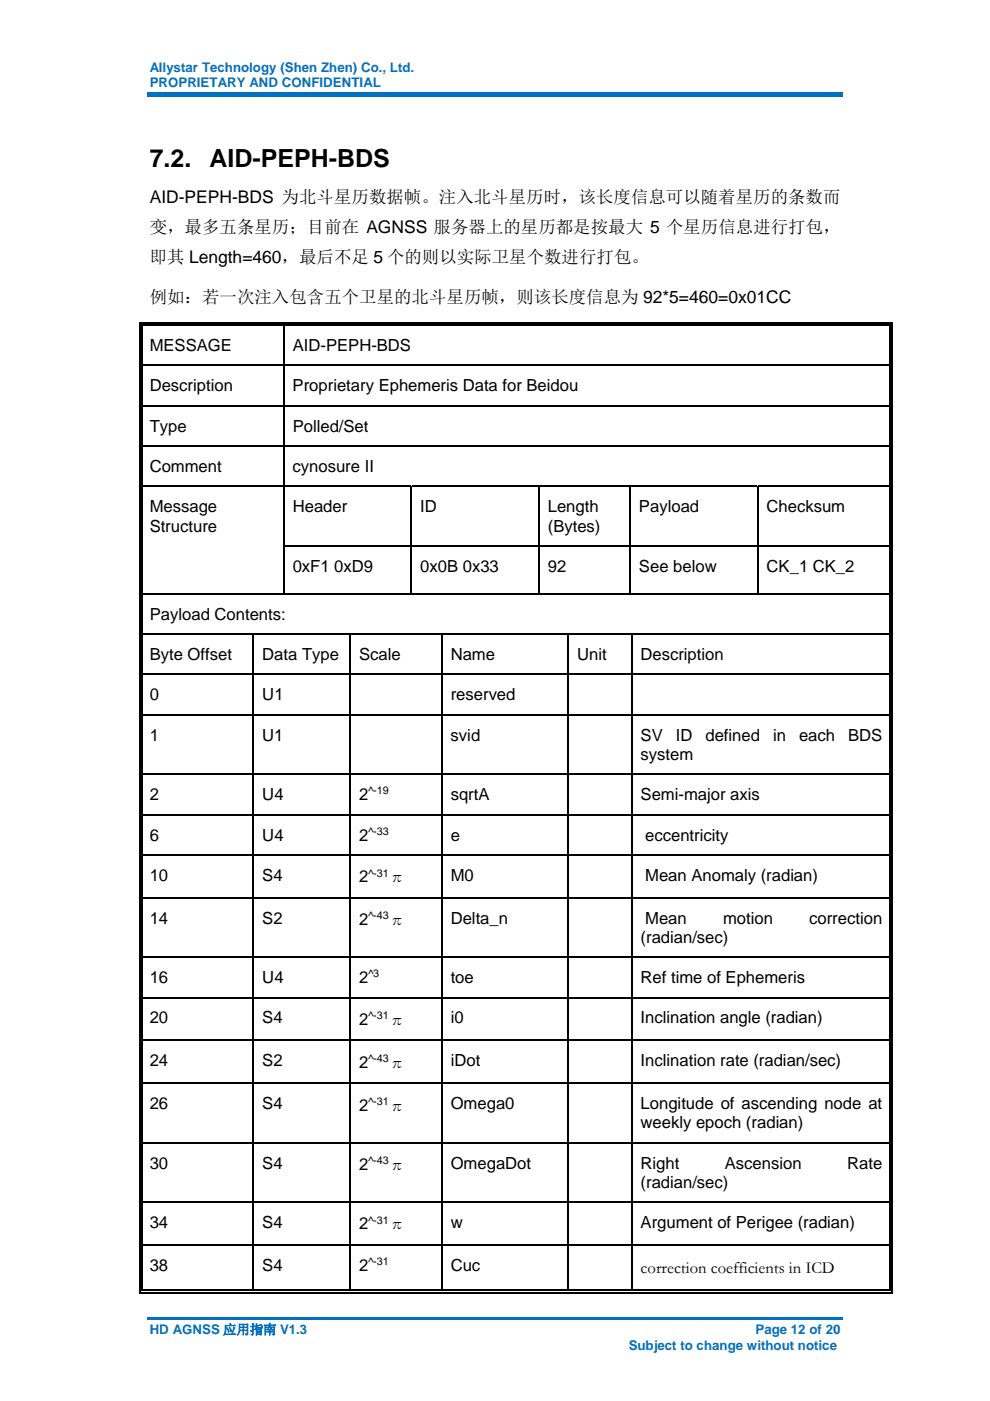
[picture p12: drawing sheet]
<svg xmlns="http://www.w3.org/2000/svg" width="210mm" height="297mm" viewBox="0 0 210 297" stroke-linecap="round" stroke-linejoin="round" font-family="sans-serif">
<defs><g id="words">
<g font-size="5.3">
<text x="31.7" y="35.3">7.2.</text>
<text x="44.5" y="35.3">AID-PEPH-BDS</text>
</g>
<g font-size="3.7">
<text x="31.7" y="43.1">AID-PEPH-BDS 为北斗星历数据帧。注入北斗星历时，该长度信息可以随着星历的条数而</text>
<text x="31.7" y="49.5">变，最多五条星历；目前在 AGNSS 服务器上的星历都是按最大 5 个星历信息进行打包，</text>
<text x="31.8" y="55.8">即其 Length=460，最后不足 5 个的则以实际卫星个数进行打包。</text>
<text x="31.8" y="64.3">例如：若一次注入包含五个卫星的北斗星历帧，则该长度信息为 92*5=460=0x01CC</text>
</g>
<g font-size="3.5">
<text x="31.7" y="74.4">MESSAGE</text>
<text x="62.1" y="74.4">AID-PEPH-BDS</text>
<text x="31.7" y="83">Description</text>
<text x="62.1" y="83">Proprietary Ephemeris Data for Beidou</text>
<text x="31.7" y="91.5">Type</text>
<text x="62.1" y="91.5">Polled/Set</text>
<text x="31.7" y="100.1">Comment</text>
<text x="62.1" y="100.1">cynosure II</text>
<text x="31.7" y="108.6">Message</text>
<text x="31.7" y="112.7">Structure</text>
<text x="62.1" y="108.6">Header</text>
<text x="89.1" y="108.6">ID</text>
<text x="116.2" y="108.6">Length</text>
<text x="116.2" y="112.7">(Bytes)</text>
<text x="135.5" y="108.6">Payload</text>
<text x="162.6" y="108.6">Checksum</text>
<text x="62.1" y="121.3">0xF1 0xD9</text>
<text x="89.1" y="121.3">0x0B 0x33</text>
<text x="116.2" y="121.3">92</text>
<text x="135.5" y="121.3">See below</text>
<text x="162.6" y="121.3">CK_1 CK_2</text>
<text x="31.7" y="131.4">Payload Contents:</text>
<text x="31.7" y="139.9">Byte Offset</text>
<text x="55.6" y="139.9">Data Type</text>
<text x="76.2" y="139.9">Scale</text>
<text x="95.6" y="139.9">Name</text>
<text x="122.4" y="139.9">Unit</text>
<text x="135.8" y="139.9">Description</text>
<text x="31.7" y="148.5">0</text>
<text x="55.6" y="148.5">U1</text>
<text x="95.6" y="148.5">reserved</text>
<text x="31.7" y="157.1">1</text>
<text x="55.6" y="157.1">U1</text>
<text x="95.6" y="157.1">svid</text>
<text x="135.9" y="157.1">SV</text>
<text x="135.9" y="161.1">system</text>
<text x="143.3" y="157.1">ID</text>
<text x="149.6" y="157.1">defined</text>
<text x="164" y="157.1">in</text>
<text x="169.5" y="157.1">each</text>
<text x="179.9" y="157.1">BDS</text>
<text x="31.7" y="169.7">2</text>
<text x="55.6" y="169.7">U4</text>
<text x="76.2" y="169.7">2</text>
<text x="95.6" y="169.7">sqrtA</text>
<text x="135.9" y="169.7">Semi-major axis</text>
<text x="31.7" y="178.2">6</text>
<text x="55.6" y="178.2">U4</text>
<text x="76.2" y="178.2">2</text>
<text x="95.6" y="178.2">e</text>
<text x="136.8" y="178.2">eccentricity</text>
<text x="31.7" y="186.8">10</text>
<text x="55.6" y="186.8">S4</text>
<text x="76.2" y="187.1">2</text>
<text x="82.5" y="187.1">π</text>
<text x="95.6" y="186.8">M0</text>
<text x="136.8" y="186.8">Mean Anomaly (radian)</text>
<text x="31.7" y="195.8">14</text>
<text x="55.6" y="195.8">S2</text>
<text x="76.2" y="196.1">2</text>
<text x="82.5" y="196.1">π</text>
<text x="95.6" y="195.8">Delta_n</text>
<text x="136.8" y="195.8">Mean</text>
<text x="153.4" y="195.8">motion</text>
<text x="171.6" y="195.8">correction</text>
<text x="135.9" y="199.9">(radian/sec)</text>
<text x="31.7" y="208.4">16</text>
<text x="55.6" y="208.4">U4</text>
<text x="76.2" y="208.4">2</text>
<text x="95.6" y="208.4">toe</text>
<text x="135.9" y="208.4">Ref time of Ephemeris</text>
<text x="31.7" y="217">20</text>
<text x="55.6" y="217">S4</text>
<text x="76.2" y="217.3">2</text>
<text x="82.5" y="217.3">π</text>
<text x="95.6" y="217">i0</text>
<text x="135.9" y="217">Inclination angle (radian)</text>
<text x="31.7" y="226.1">24</text>
<text x="55.6" y="226.1">S2</text>
<text x="76.2" y="226.4">2</text>
<text x="82.5" y="226.4">π</text>
<text x="95.6" y="226.1">iDot</text>
<text x="135.9" y="226.1">Inclination rate (radian/sec)</text>
<text x="31.7" y="235.2">26</text>
<text x="55.6" y="235.2">S4</text>
<text x="76.2" y="235.5">2</text>
<text x="82.5" y="235.5">π</text>
<text x="95.6" y="235.2">Omega0</text>
<text x="135.9" y="235.2">Longitude of ascending node at</text>
<text x="135.9" y="239.2">weekly epoch (radian)</text>
<text x="31.7" y="247.8">30</text>
<text x="55.6" y="247.8">S4</text>
<text x="76.2" y="248.1">2</text>
<text x="82.5" y="248.1">π</text>
<text x="95.6" y="247.8">OmegaDot</text>
<text x="135.9" y="247.8">Right</text>
<text x="135.9" y="251.8">(radian/sec)</text>
<text x="153.7" y="247.8">Ascension</text>
<text x="179.7" y="247.8">Rate</text>
<text x="31.7" y="260.4">34</text>
<text x="55.6" y="260.4">S4</text>
<text x="76.2" y="260.7">2</text>
<text x="82.5" y="260.7">π</text>
<text x="95.6" y="260.4">w</text>
<text x="135.9" y="260.4">Argument of Perigee (radian)</text>
<text x="31.7" y="269.5">38</text>
<text x="55.6" y="269.5">S4</text>
<text x="76.2" y="269.5">2</text>
<text x="95.6" y="269.5">Cuc</text>
<text x="135.9" y="269.8">correction coefficients in ICD</text>
</g>
<g font-size="2.8" fill="#0070c0">
<text x="31.7" y="15.3">Allystar Technology (Shen Zhen) Co., Ltd.</text>
<text x="31.7" y="18.5">PROPRIETARY AND CONFIDENTIAL</text>
<text x="31.7" y="282.9">HD AGNSS 应用指南 V1.3</text>
<text x="133.3" y="286.3">Subject to change without notice</text>
<text x="160.2" y="282.9">Page 12 of 20</text>
</g>
<g font-size="2.3">
<text x="78.1" y="168.4">^-19</text>
<text x="78.1" y="177">^-33</text>
<text x="78.1" y="185.8">^-31</text>
<text x="78.1" y="194.9">^-43</text>
<text x="78.1" y="207.2">^3</text>
<text x="78.1" y="216.1">^-31</text>
<text x="78.1" y="225.1">^-43</text>
<text x="78.1" y="234.2">^-31</text>
<text x="78.1" y="246.8">^-43</text>
<text x="78.1" y="259.4">^-31</text>
<text x="78.1" y="268.2">^-31</text>
</g>
</g></defs>
<g fill="#0070c0">
<path d="M31.2 19.5h147.6v1.1h-147.6z"/>
<path d="M31.2 279.2h147.6v.5h-147.6z"/>
</g>
<g fill="#000">
<path d="M29.5 68.3h.2v.8h-.2zM29.5 68.3h.7v.2h-.7zM29.5 77.3h.2v.3h-.2zM30 68.8h.2v.3h-.2zM30 68.8h.2v.2h-.2zM30 77.3h.2v.3h-.2zM60 69l.3 .1zM60 68.3h.8v.2h-.8zM60 68.8h.8v.2h-.8zM60 77.3h.3v.3h-.3zM188.7 68.3h.7v.2h-.7zM188.7 68.8h.2v.3h-.2z"/>
<path d="M188.7 68.8h.2v.2h-.2zM188.7 77.3h.2v.3h-.2zM189.2 68.3h.2v.8h-.2zM189.2 77.3h.2v.3h-.2zM29.5 85.9h.2v.3h-.2zM29.5 94.4h.2v.3h-.2zM30 85.9h.2v.3h-.2zM30 94.4h.2v.3h-.2zM60 85.9h.3v.3h-.3zM60 94.4h.3v.3h-.3zM188.7 85.9h.2v.3h-.2zM188.7 94.4h.2v.3h-.2z"/>
<path d="M189.2 85.9h.2v.3h-.2zM189.2 94.4h.2v.3h-.2zM29.5 103h.2v.3h-.2zM29.5 115.6h.2v.3h-.2zM30 103h.2v.3h-.2zM30 115.6h.2v.3h-.2zM60 103h.3v.3h-.3zM60 115.6h.3v.3h-.3zM87.1 103h.3v.3h-.3zM87.1 115.6h.3v.3h-.3zM114.2 103h.2v.3h-.2zM114.2 115.6h.2v.3h-.2z"/>
<path d="M133.5 103h.3v.3h-.3zM133.5 115.6h.3v.3h-.3zM160.5 103h.3v.3h-.3zM160.5 115.6h.3v.3h-.3zM188.7 103h.2v.3h-.2zM188.7 115.6h.2v.3h-.2zM189.2 103h.2v.3h-.2zM189.2 115.6h.2v.3h-.2zM29.5 125.8h.2v.2h-.2zM29.5 134.3h.2v.3h-.2zM30 125.8h.2v.2h-.2zM30 134.3h.2v.3h-.2z"/>
<path d="M53.6 134.3h.2v.3h-.2zM74.1 134.3h.3v.3h-.3zM93.6 134.3h.2v.3h-.2zM120.4 134.3h.2v.3h-.2zM133.8 134.3h.3v.3h-.3zM188.7 125.8h.2v.2h-.2zM188.7 134.3h.2v.3h-.2zM189.2 125.8h.2v.2h-.2zM189.2 134.3h.2v.3h-.2zM29.5 142.9h.2v.2h-.2zM29.5 151.4h.2v.3h-.2zM30 142.9h.2v.2h-.2z"/>
<path d="M30 151.4h.2v.3h-.2zM53.6 142.9h.2v.2h-.2zM53.6 151.4h.2v.3h-.2zM74.1 142.9h.3v.2h-.3zM74.1 151.4h.3v.3h-.3zM93.6 142.9h.2v.2h-.2zM93.6 151.4h.2v.3h-.2zM120.4 142.9h.2v.2h-.2zM120.4 151.4h.2v.3h-.2zM133.8 142.9h.3v.2h-.3zM133.8 151.4h.3v.3h-.3zM188.7 142.9h.2v.2h-.2z"/>
<path d="M188.7 151.4h.2v.3h-.2zM189.2 142.9h.2v.2h-.2zM189.2 151.4h.2v.3h-.2zM29.5 164h.2v.3h-.2zM29.5 172.6h.2v.2h-.2zM30 164h.2v.3h-.2zM30 172.6h.2v.2h-.2zM53.6 164h.2v.3h-.2zM53.6 172.6h.2v.2h-.2zM74.1 164h.3v.3h-.3zM74.1 172.6h.3v.2h-.3zM93.6 164h.2v.3h-.2z"/>
<path d="M93.6 172.6h.2v.2h-.2zM120.4 164h.2v.3h-.2zM120.4 172.6h.2v.2h-.2zM133.8 164h.3v.3h-.3zM133.8 172.6h.3v.2h-.3zM188.7 164h.2v.3h-.2zM188.7 172.6h.2v.2h-.2zM189.2 164h.2v.3h-.2zM189.2 172.6h.2v.2h-.2zM29.5 181.1h.2v.3h-.2zM29.5 190.2h.2v.3h-.2zM30 181.1h.2v.3h-.2z"/>
<path d="M30 190.2h.2v.3h-.2zM53.6 181.1h.2v.3h-.2zM53.6 190.2h.2v.3h-.2zM74.1 181.1h.3v.3h-.3zM74.1 190.2h.3v.3h-.3zM93.6 181.1h.2v.3h-.2zM93.6 190.2h.2v.3h-.2zM120.4 181.1h.2v.3h-.2zM120.4 190.2h.2v.3h-.2zM133.8 181.1h.3v.3h-.3zM133.8 190.2h.3v.3h-.3zM188.7 181.1h.2v.3h-.2z"/>
<path d="M188.7 190.2h.2v.3h-.2zM189.2 181.1h.2v.3h-.2zM189.2 190.2h.2v.3h-.2zM29.5 202.8h.2v.3h-.2zM29.5 211.4h.2v.2h-.2zM30 202.8h.2v.3h-.2zM30 211.4h.2v.2h-.2zM53.6 202.8h.2v.3h-.2zM53.6 211.4h.2v.2h-.2zM74.1 202.8h.3v.3h-.3zM74.1 211.4h.3v.2h-.3zM93.6 202.8h.2v.3h-.2z"/>
<path d="M93.6 211.4h.2v.2h-.2zM120.4 202.8h.2v.3h-.2zM120.4 211.4h.2v.2h-.2zM133.8 202.8h.3v.3h-.3zM133.8 211.4h.3v.2h-.3zM188.7 202.8h.2v.3h-.2zM188.7 211.4h.2v.2h-.2zM189.2 202.8h.2v.3h-.2zM189.2 211.4h.2v.2h-.2zM29.5 220.5h.2v.2h-.2zM29.5 229.5h.2v.3h-.2zM30 220.5h.2v.2h-.2z"/>
<path d="M30 229.5h.2v.3h-.2zM53.6 220.5h.2v.2h-.2zM53.6 229.5h.2v.3h-.2zM74.1 220.5h.3v.2h-.3zM74.1 229.5h.3v.3h-.3zM93.6 220.5h.2v.2h-.2zM93.6 229.5h.2v.3h-.2zM120.4 220.5h.2v.2h-.2zM120.4 229.5h.2v.3h-.2zM133.8 220.5h.3v.2h-.3zM133.8 229.5h.3v.3h-.3zM188.7 220.5h.2v.2h-.2z"/>
<path d="M188.7 229.5h.2v.3h-.2zM189.2 220.5h.2v.2h-.2zM189.2 229.5h.2v.3h-.2zM29.5 242.1h.2v.3h-.2zM29.5 254.7h.2v.3h-.2zM30 242.1h.2v.3h-.2zM30 254.7h.2v.3h-.2zM53.6 242.1h.2v.3h-.2zM53.6 254.7h.2v.3h-.2zM74.1 242.1h.3v.3h-.3zM74.1 254.7h.3v.3h-.3zM93.6 242.1h.2v.3h-.2z"/>
<path d="M93.6 254.7h.2v.3h-.2zM120.4 242.1h.2v.3h-.2zM120.4 254.7h.2v.3h-.2zM133.8 242.1h.3v.3h-.3zM133.8 254.7h.3v.3h-.3zM188.7 242.1h.2v.3h-.2zM188.7 254.7h.2v.3h-.2zM189.2 242.1h.2v.3h-.2zM189.2 254.7h.2v.3h-.2zM29.5 263.8h.2v.3h-.2zM29.5 274h.7v.2h-.7zM30 263.8h.2v.3h-.2z"/>
<path d="M30 273.5h.2v.2h-.2zM53.6 263.8h.2v.3h-.2zM53.6 273.5h.8v.2h-.8zM74.1 263.8h.3v.3h-.3zM74.1 273.5h.8v.2h-.8zM93.6 263.8h.2v.3h-.2zM93.6 273.5h.7v.2h-.7zM120.4 263.8h.2v.3h-.2zM120.4 273.5h.8v.2h-.8zM133.8 263.8h.3v.3h-.3zM133.8 273.5h.8v.2h-.8zM188.7 263.8h.2v.3h-.2z"/>
<path d="M188.7 274h.7v.2h-.7zM188.7 273.5h.2v.2h-.2zM189.2 263.8h.2v.3h-.2zM189.2 273.5h.2v.7h-.2z"/>
</g>
<g fill="none" stroke="#000" stroke-width=".25">
<path d="M29.6 69.1v8.2M29.6 77.6v8.3M30.1 69.1v8.2M30.1 77.6v8.3M30.2 68.4h29.8M30.2 68.9h29.8M30.2 77.5h29.8M60.2 69.1v8.2M60.2 77.6v8.3M60.3 77.5h128.4M60.8 68.4h127.9M60.8 68.9h127.9"/>
<path d="M188.8 69.1v8.2M188.8 77.6v8.3M189.3 69.1v8.2M189.3 77.6v8.3M29.6 86.2v8.2M29.6 94.7v8.3M30.1 86.2v8.2M30.1 94.7v8.3M30.2 86h29.8M30.2 94.6h29.8M60.2 86.2v8.2M60.2 94.7v8.3"/>
<path d="M60.3 86h128.4M60.3 94.6h128.4M188.8 86.2v8.2M188.8 94.7v8.3M189.3 86.2v8.2M189.3 94.7v8.3M29.6 103.3v12.3M29.6 115.9v9.9M30.1 103.3v12.3M30.1 115.9v9.9M30.2 103.1h29.8M60.2 103.3v12.3"/>
<path d="M60.2 115.9v9.9M60.3 103.1h26.8M60.3 115.7h26.8M87.2 103.3v12.3M87.2 115.9v9.9M87.4 103.1h26.8M87.4 115.7h26.8M114.3 103.3v12.3M114.3 115.9v9.9M114.4 103.1h19.1M114.4 115.7h19.1M133.6 103.3v12.3"/>
<path d="M133.6 115.9v9.9M133.8 103.1h26.7M133.8 115.7h26.7M160.7 103.3v12.3M160.7 115.9v9.9M160.8 103.1h27.9M160.8 115.7h27.9M188.8 103.3v12.3M188.8 115.9v9.9M189.3 103.3v12.3M189.3 115.9v9.9M29.6 126v8.3"/>
<path d="M29.6 134.6v8.3M30.1 126v8.3M30.1 134.6v8.3M30.2 125.9h158.5M30.2 134.4h23.4M53.7 134.6v8.3M53.8 134.4h20.3M74.3 134.6v8.3M74.4 134.4h19.2M93.7 134.6v8.3M93.8 134.4h26.6M120.5 134.6v8.3"/>
<path d="M120.6 134.4h13.2M134 134.6v8.3M134.1 134.4h54.6M188.8 126v8.3M188.8 134.6v8.3M189.3 126v8.3M189.3 134.6v8.3M29.6 143.1v8.3M29.6 151.7v12.3M30.1 143.1v8.3M30.1 151.7v12.3M30.2 143h23.4"/>
<path d="M30.2 151.5h23.4M53.7 143.1v8.3M53.7 151.7v12.3M53.8 143h20.3M53.8 151.5h20.3M74.3 143.1v8.3M74.3 151.7v12.3M74.4 143h19.2M74.4 151.5h19.2M93.7 143.1v8.3M93.7 151.7v12.3M93.8 143h26.6"/>
<path d="M93.8 151.5h26.6M120.5 143.1v8.3M120.5 151.7v12.3M120.6 143h13.2M120.6 151.5h13.2M134 143.1v8.3M134 151.7v12.3M134.1 143h54.6M134.1 151.5h54.6M188.8 143.1v8.3M188.8 151.7v12.3M189.3 143.1v8.3"/>
<path d="M189.3 151.7v12.3M29.6 164.3v8.3M29.6 172.8v8.3M30.1 164.3v8.3M30.1 172.8v8.3M30.2 164.1h23.4M30.2 172.7h23.4M53.7 164.3v8.3M53.7 172.8v8.3M53.8 164.1h20.3M53.8 172.7h20.3M74.3 164.3v8.3"/>
<path d="M74.3 172.8v8.3M74.4 164.1h19.2M74.4 172.7h19.2M93.7 164.3v8.3M93.7 172.8v8.3M93.8 164.1h26.6M93.8 172.7h26.6M120.5 164.3v8.3M120.5 172.8v8.3M120.6 164.1h13.2M120.6 172.7h13.2M134 164.3v8.3"/>
<path d="M134 172.8v8.3M134.1 164.1h54.6M134.1 172.7h54.6M188.8 164.3v8.3M188.8 172.8v8.3M189.3 164.3v8.3M189.3 172.8v8.3M29.6 181.4v8.8M29.6 190.5v12.3M30.1 181.4v8.8M30.1 190.5v12.3M30.2 181.3h23.4"/>
<path d="M30.2 190.3h23.4M53.7 181.4v8.8M53.7 190.5v12.3M53.8 181.3h20.3M53.8 190.3h20.3M74.3 181.4v8.8M74.3 190.5v12.3M74.4 181.3h19.2M74.4 190.3h19.2M93.7 181.4v8.8M93.7 190.5v12.3M93.8 181.3h26.6"/>
<path d="M93.8 190.3h26.6M120.5 181.4v8.8M120.5 190.5v12.3M120.6 181.3h13.2M120.6 190.3h13.2M134 181.4v8.8M134 190.5v12.3M134.1 181.3h54.6M134.1 190.3h54.6M188.8 181.4v8.8M188.8 190.5v12.3M189.3 181.4v8.8"/>
<path d="M189.3 190.5v12.3M29.6 203.1v8.3M29.6 211.6v8.9M30.1 203.1v8.3M30.1 211.6v8.9M30.2 202.9h23.4M30.2 211.5h23.4M53.7 203.1v8.3M53.7 211.6v8.9M53.8 202.9h20.3M53.8 211.5h20.3M74.3 203.1v8.3"/>
<path d="M74.3 211.6v8.9M74.4 202.9h19.2M74.4 211.5h19.2M93.7 203.1v8.3M93.7 211.6v8.9M93.8 202.9h26.6M93.8 211.5h26.6M120.5 203.1v8.3M120.5 211.6v8.9M120.6 202.9h13.2M120.6 211.5h13.2M134 203.1v8.3"/>
<path d="M134 211.6v8.9M134.1 202.9h54.6M134.1 211.5h54.6M188.8 203.1v8.3M188.8 211.6v8.9M189.3 203.1v8.3M189.3 211.6v8.9M29.6 220.7v8.8M29.6 229.8v12.3M30.1 220.7v8.8M30.1 229.8v12.3M30.2 220.6h23.4"/>
<path d="M30.2 229.6h23.4M53.7 220.7v8.8M53.7 229.8v12.3M53.8 220.6h20.3M53.8 229.6h20.3M74.3 220.7v8.8M74.3 229.8v12.3M74.4 220.6h19.2M74.4 229.6h19.2M93.7 220.7v8.8M93.7 229.8v12.3M93.8 220.6h26.6"/>
<path d="M93.8 229.6h26.6M120.5 220.7v8.8M120.5 229.8v12.3M120.6 220.6h13.2M120.6 229.6h13.2M134 220.7v8.8M134 229.8v12.3M134.1 220.6h54.6M134.1 229.6h54.6M188.8 220.7v8.8M188.8 229.8v12.3M189.3 220.7v8.8"/>
<path d="M189.3 229.8v12.3M29.6 242.4v12.3M29.6 255v8.8M30.1 242.4v12.3M30.1 255v8.8M30.2 242.3h23.4M30.2 254.9h23.4M53.7 242.4v12.3M53.7 255v8.8M53.8 242.3h20.3M53.8 254.9h20.3M74.3 242.4v12.3"/>
<path d="M74.3 255v8.8M74.4 242.3h19.2M74.4 254.9h19.2M93.7 242.4v12.3M93.7 255v8.8M93.8 242.3h26.6M93.8 254.9h26.6M120.5 242.4v12.3M120.5 255v8.8M120.6 242.3h13.2M120.6 254.9h13.2M134 242.4v12.3"/>
<path d="M134 255v8.8M134.1 242.3h54.6M134.1 254.9h54.6M188.8 242.4v12.3M188.8 255v8.8M189.3 242.4v12.3M189.3 255v8.8M29.6 264.1v10.1M30.1 264.1v9.4M30.2 263.9h23.4M30.2 274.1h158.5M30.2 273.6h23.4"/>
<path d="M53.7 264.1v9.4M53.8 263.9h20.3M54.4 273.6h19.7M74.3 264.1v9.4M74.4 263.9h19.2M74.9 273.6h18.7M93.7 264.1v9.4M93.8 263.9h26.6M94.3 273.6h26.1M120.5 264.1v9.4M120.6 263.9h13.2M121.2 273.6h12.6"/>
<path d="M134 264.1v9.4M134.1 263.9h54.6M134.6 273.6h54.1M188.8 264.1v9.4M189.3 264.1v9.4"/>
</g>
<use href="#words"/>
</svg>
